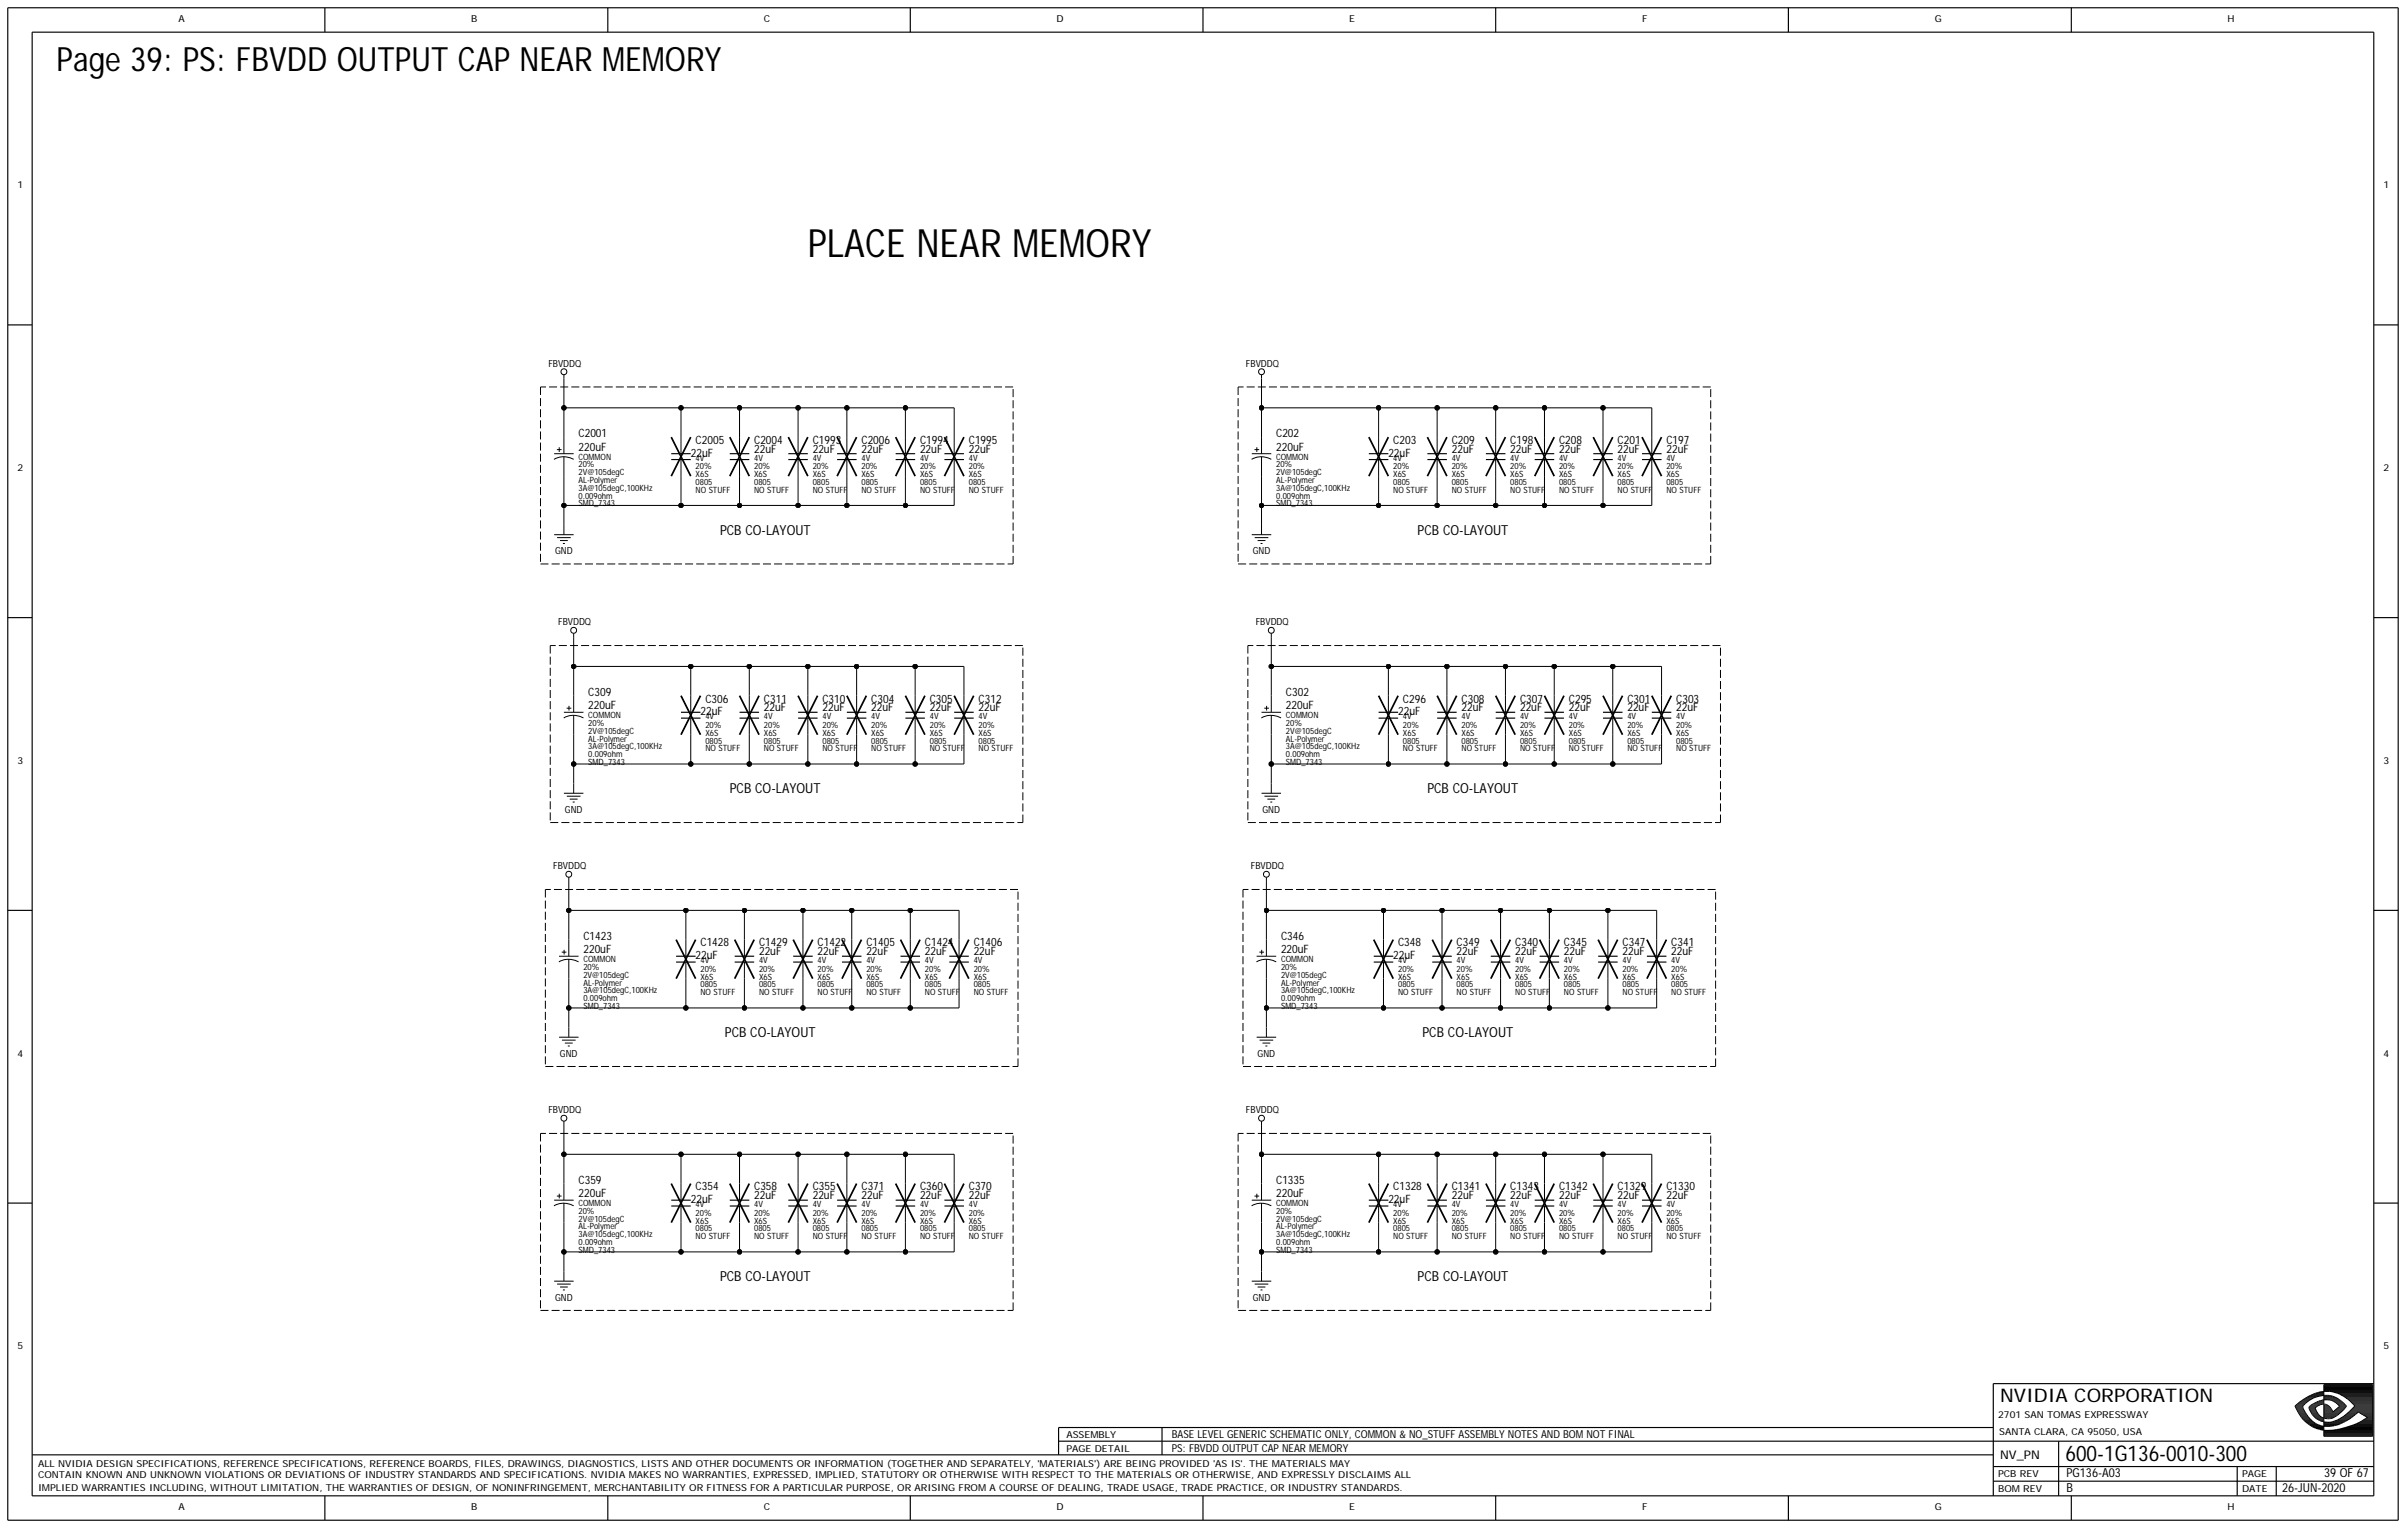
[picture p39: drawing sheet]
<svg xmlns="http://www.w3.org/2000/svg" width="422mm" height="268mm" viewBox="0 0 422 268" stroke-linecap="round" stroke-linejoin="round" font-family="sans-serif">
<defs><g id="words">
<text font-size="6.8" x="141.6" y="45">PLACE NEAR MEMORY</text>
<text font-size="5.9" x="9.9" y="12.5">Page 39: PS: FBVDD OUTPUT CAP NEAR MEMORY</text>
<text font-size="3.8" x="362.1" y="256.1">600-1G136-0010-300</text>
<text font-size="3.3" x="350.7" y="245.8">NVIDIA CORPORATION</text>
<g font-size="2.4">
<text x="126.2" y="93.7">PCB CO-LAYOUT</text>
<text x="248.5" y="93.7">PCB CO-LAYOUT</text>
<text x="127.9" y="139.1">PCB CO-LAYOUT</text>
<text x="250.3" y="139.1">PCB CO-LAYOUT</text>
<text x="127.1" y="181.8">PCB CO-LAYOUT</text>
<text x="249.4" y="181.8">PCB CO-LAYOUT</text>
<text x="126.2" y="224.6">PCB CO-LAYOUT</text>
<text x="248.5" y="224.6">PCB CO-LAYOUT</text>
</g>
<g font-size="2.2">
<text x="362.3" y="261.5">B</text>
<text x="362.3" y="259">PG136-A03</text>
<text x="400.1" y="261.5">26-JUN-2020</text>
<text x="407.5" y="259">39 OF 67</text>
</g>
<text font-size="2.1" x="350.7" y="255.7">NV_PN</text>
<g font-size="2">
<text x="101.4" y="76.6">C2001</text>
<text x="122" y="77.8">C2005</text>
<text x="132.2" y="77.8">C2004</text>
<text x="142.5" y="77.8">C1993</text>
<text x="151" y="77.8">C2006</text>
<text x="161.3" y="77.8">C1994</text>
<text x="169.9" y="77.8">C1995</text>
<text x="223.7" y="76.6">C202</text>
<text x="244.3" y="77.8">C203</text>
<text x="254.5" y="77.8">C209</text>
<text x="264.8" y="77.8">C198</text>
<text x="273.4" y="77.8">C208</text>
<text x="283.6" y="77.8">C201</text>
<text x="292.2" y="77.8">C197</text>
<text x="101.4" y="79">220uF</text>
<text x="121.1" y="80.1">22uF</text>
<text x="132.2" y="79.4">22uF</text>
<text x="142.5" y="79.4">22uF</text>
<text x="151" y="79.4">22uF</text>
<text x="161.3" y="79.4">22uF</text>
<text x="169.9" y="79.4">22uF</text>
<text x="223.7" y="79">220uF</text>
<text x="243.4" y="80.1">22uF</text>
<text x="254.5" y="79.4">22uF</text>
<text x="264.8" y="79.4">22uF</text>
<text x="273.4" y="79.4">22uF</text>
<text x="283.6" y="79.4">22uF</text>
<text x="292.2" y="79.4">22uF</text>
<text x="103.1" y="122">C309</text>
<text x="103.1" y="124.4">220uF</text>
<text x="122.8" y="125.4">22uF</text>
<text x="123.7" y="123.2">C306</text>
<text x="133.9" y="123.2">C311</text>
<text x="133.9" y="124.7">22uF</text>
<text x="144.2" y="123.2">C310</text>
<text x="144.2" y="124.7">22uF</text>
<text x="152.8" y="123.2">C304</text>
<text x="152.8" y="124.7">22uF</text>
<text x="163" y="123.2">C305</text>
<text x="163" y="124.7">22uF</text>
<text x="171.6" y="123.2">C312</text>
<text x="171.6" y="124.7">22uF</text>
<text x="225.5" y="122">C302</text>
<text x="225.5" y="124.4">220uF</text>
<text x="245.1" y="125.4">22uF</text>
<text x="246" y="123.2">C296</text>
<text x="256.2" y="123.2">C308</text>
<text x="256.2" y="124.7">22uF</text>
<text x="266.5" y="123.2">C307</text>
<text x="266.5" y="124.7">22uF</text>
<text x="275.1" y="123.2">C295</text>
<text x="275.1" y="124.7">22uF</text>
<text x="285.3" y="123.2">C301</text>
<text x="285.3" y="124.7">22uF</text>
<text x="293.9" y="123.2">C303</text>
<text x="293.9" y="124.7">22uF</text>
<text x="102.3" y="164.7">C1423</text>
<text x="102.3" y="167.1">220uF</text>
<text x="122.8" y="165.9">C1428</text>
<text x="133.1" y="165.9">C1429</text>
<text x="133.1" y="167.5">22uF</text>
<text x="143.3" y="165.9">C1422</text>
<text x="143.3" y="167.5">22uF</text>
<text x="151.9" y="165.9">C1405</text>
<text x="151.9" y="167.5">22uF</text>
<text x="162.2" y="165.9">C1424</text>
<text x="162.2" y="167.5">22uF</text>
<text x="170.7" y="165.9">C1406</text>
<text x="170.7" y="167.5">22uF</text>
<text x="224.6" y="164.7">C346</text>
<text x="224.6" y="167.1">220uF</text>
<text x="245.1" y="165.9">C348</text>
<text x="255.4" y="165.9">C349</text>
<text x="255.4" y="167.5">22uF</text>
<text x="265.7" y="165.9">C340</text>
<text x="265.7" y="167.5">22uF</text>
<text x="274.2" y="165.9">C345</text>
<text x="274.2" y="167.5">22uF</text>
<text x="284.5" y="165.9">C347</text>
<text x="284.5" y="167.5">22uF</text>
<text x="293" y="165.9">C341</text>
<text x="293" y="167.5">22uF</text>
<text x="122" y="168.1">22uF</text>
<text x="244.3" y="168.1">22uF</text>
<text x="101.4" y="207.5">C359</text>
<text x="101.4" y="209.9">220uF</text>
<text x="122" y="208.7">C354</text>
<text x="132.2" y="208.7">C358</text>
<text x="142.5" y="208.7">C355</text>
<text x="151" y="208.7">C371</text>
<text x="161.3" y="208.7">C360</text>
<text x="169.9" y="208.7">C370</text>
<text x="223.7" y="207.5">C1335</text>
<text x="223.7" y="209.9">220uF</text>
<text x="244.3" y="208.7">C1328</text>
<text x="254.5" y="208.7">C1341</text>
<text x="264.8" y="208.7">C1343</text>
<text x="273.4" y="208.7">C1342</text>
<text x="283.6" y="208.7">C1329</text>
<text x="292.2" y="208.7">C1330</text>
<text x="121.1" y="210.9">22uF</text>
<text x="132.2" y="210.2">22uF</text>
<text x="142.5" y="210.2">22uF</text>
<text x="151" y="210.2">22uF</text>
<text x="161.3" y="210.2">22uF</text>
<text x="169.9" y="210.2">22uF</text>
<text x="243.4" y="210.9">22uF</text>
<text x="254.5" y="210.2">22uF</text>
<text x="264.8" y="210.2">22uF</text>
<text x="273.4" y="210.2">22uF</text>
<text x="283.6" y="210.2">22uF</text>
<text x="292.2" y="210.2">22uF</text>
</g>
<g font-size="1.9">
<text x="205.4" y="252.1">BASE LEVEL GENERIC SCHEMATIC ONLY, COMMON &amp; NO_STUFF ASSEMBLY NOTES AND BOM NOT FINAL</text>
<text x="205.4" y="254.5">PS: FBVDD OUTPUT CAP NEAR MEMORY</text>
</g>
<g font-size="1.7">
<text x="31.3" y="3.9">A</text>
<text x="82.6" y="3.9">B</text>
<text x="133.9" y="3.9">C</text>
<text x="185.3" y="3.9">D</text>
<text x="236.6" y="3.9">E</text>
<text x="287.9" y="3.9">F</text>
<text x="339.2" y="3.9">G</text>
<text x="390.5" y="3.9">H</text>
<text x="3.1" y="33">1</text>
<text x="417.9" y="33">1</text>
<text x="96.1" y="64.3">FBVDDQ</text>
<text x="218.5" y="64.3">FBVDDQ</text>
<text x="3.1" y="82.6">2</text>
<text x="417.9" y="82.6">2</text>
<text x="97.3" y="97.2">GND</text>
<text x="219.6" y="97.2">GND</text>
<text x="97.9" y="109.6">FBVDDQ</text>
<text x="220.2" y="109.6">FBVDDQ</text>
<text x="3.1" y="133.9">3</text>
<text x="417.9" y="133.9">3</text>
<text x="99" y="142.5">GND</text>
<text x="221.3" y="142.5">GND</text>
<text x="97" y="152.4">FBVDDQ</text>
<text x="219.3" y="152.4">FBVDDQ</text>
<text x="3.1" y="185.3">4</text>
<text x="98.2" y="185.3">GND</text>
<text x="220.5" y="185.3">GND</text>
<text x="417.9" y="185.3">4</text>
<text x="96.1" y="195.2">FBVDDQ</text>
<text x="218.5" y="195.2">FBVDDQ</text>
<text x="97.3" y="228">GND</text>
<text x="219.6" y="228">GND</text>
<text x="3.1" y="236.6">5</text>
<text x="417.9" y="236.6">5</text>
<text x="350.3" y="248.5">2701 SAN TOMAS EXPRESSWAY</text>
<text x="350.5" y="251.6">SANTA CLARA, CA 95050, USA</text>
<text x="6.7" y="257.1">ALL NVIDIA DESIGN SPECIFICATIONS, REFERENCE SPECIFICATIONS, REFERENCE BOARDS, FILES, DRAWINGS, DIAGNOSTICS, LISTS AND OTHER DOCUMENTS OR INFORMATION (TOGETHER AND SEPARATELY, 'MATERIALS') ARE BEING PROVIDED 'AS IS'. THE MATERIALS MAY</text>
<text x="187" y="254.5">PAGE DETAIL</text>
<text x="187" y="252.1">ASSEMBLY</text>
<text x="6.7" y="259.2">CONTAIN KNOWN AND UNKNOWN VIOLATIONS OR DEVIATIONS OF INDUSTRY STANDARDS AND SPECIFICATIONS. NVIDIA MAKES NO WARRANTIES, EXPRESSED, IMPLIED, STATUTORY OR OTHERWISE WITH RESPECT TO THE MATERIALS OR OTHERWISE, AND EXPRESSLY DISCLAIMS ALL</text>
<text x="6.7" y="261.4">IMPLIED WARRANTIES INCLUDING, WITHOUT LIMITATION, THE WARRANTIES OF DESIGN, OF NONINFRINGEMENT, MERCHANTABILITY OR FITNESS FOR A PARTICULAR PURPOSE, OR ARISING FROM A COURSE OF DEALING, TRADE USAGE, TRADE PRACTICE, OR INDUSTRY STANDARDS.</text>
<text x="350.3" y="261.5">BOM REV</text>
<text x="350.3" y="259">PCB REV</text>
<text x="393.1" y="259">PAGE</text>
<text x="393.1" y="261.5">DATE</text>
<text x="31.3" y="264.8">A</text>
<text x="82.6" y="264.8">B</text>
<text x="133.9" y="264.8">C</text>
<text x="185.3" y="264.8">D</text>
<text x="236.6" y="264.8">E</text>
<text x="287.9" y="264.8">F</text>
<text x="339.2" y="264.8">G</text>
<text x="390.5" y="264.8">H</text>
</g>
<g font-size="1.5">
<text x="101.4" y="83.3">2V@105degC</text>
<text x="101.4" y="81.9">20%</text>
<text x="101.4" y="80.6">COMMON</text>
<text x="122" y="82.3">20%</text>
<text x="122" y="80.7">4V</text>
<text x="122" y="83.6">X6S</text>
<text x="132.2" y="82.3">20%</text>
<text x="132.2" y="80.7">4V</text>
<text x="132.2" y="83.6">X6S</text>
<text x="142.5" y="82.3">20%</text>
<text x="142.5" y="83.6">X6S</text>
<text x="142.5" y="80.7">4V</text>
<text x="151" y="83.6">X6S</text>
<text x="151" y="82.3">20%</text>
<text x="151" y="80.7">4V</text>
<text x="161.3" y="83.6">X6S</text>
<text x="161.3" y="80.7">4V</text>
<text x="161.3" y="82.3">20%</text>
<text x="169.9" y="82.3">20%</text>
<text x="169.9" y="83.6">X6S</text>
<text x="169.9" y="80.7">4V</text>
<text x="223.7" y="80.6">COMMON</text>
<text x="223.7" y="81.9">20%</text>
<text x="223.7" y="83.3">2V@105degC</text>
<text x="244.3" y="82.3">20%</text>
<text x="244.3" y="80.7">4V</text>
<text x="244.3" y="83.6">X6S</text>
<text x="254.5" y="82.3">20%</text>
<text x="254.5" y="80.7">4V</text>
<text x="254.5" y="83.6">X6S</text>
<text x="264.8" y="82.3">20%</text>
<text x="264.8" y="83.6">X6S</text>
<text x="264.8" y="80.7">4V</text>
<text x="273.4" y="83.6">X6S</text>
<text x="273.4" y="82.3">20%</text>
<text x="273.4" y="80.7">4V</text>
<text x="283.6" y="83.6">X6S</text>
<text x="283.6" y="80.7">4V</text>
<text x="283.6" y="82.3">20%</text>
<text x="292.2" y="82.3">20%</text>
<text x="292.2" y="83.6">X6S</text>
<text x="292.2" y="80.7">4V</text>
<text x="101.4" y="86">3A@105degC,100KHz</text>
<text x="101.4" y="87.4">0.009ohm</text>
<text x="101.4" y="88.8">SMD_7343</text>
<text x="101.4" y="84.7">AL-Polymer</text>
<text x="122" y="86.4">NO STUFF</text>
<text x="122" y="85">0805</text>
<text x="132.2" y="86.4">NO STUFF</text>
<text x="132.2" y="85">0805</text>
<text x="142.5" y="86.4">NO STUFF</text>
<text x="142.5" y="85">0805</text>
<text x="151" y="86.4">NO STUFF</text>
<text x="151" y="85">0805</text>
<text x="161.3" y="86.4">NO STUFF</text>
<text x="161.3" y="85">0805</text>
<text x="169.9" y="86.4">NO STUFF</text>
<text x="169.9" y="85">0805</text>
<text x="223.7" y="88.8">SMD_7343</text>
<text x="223.7" y="84.7">AL-Polymer</text>
<text x="223.7" y="86">3A@105degC,100KHz</text>
<text x="223.7" y="87.4">0.009ohm</text>
<text x="244.3" y="86.4">NO STUFF</text>
<text x="244.3" y="85">0805</text>
<text x="254.5" y="86.4">NO STUFF</text>
<text x="254.5" y="85">0805</text>
<text x="264.8" y="86.4">NO STUFF</text>
<text x="264.8" y="85">0805</text>
<text x="273.4" y="86.4">NO STUFF</text>
<text x="273.4" y="85">0805</text>
<text x="283.6" y="86.4">NO STUFF</text>
<text x="283.6" y="85">0805</text>
<text x="292.2" y="86.4">NO STUFF</text>
<text x="292.2" y="85">0805</text>
<text x="103.1" y="125.9">COMMON</text>
<text x="225.5" y="125.9">COMMON</text>
<text x="103.1" y="131.4">3A@105degC,100KHz</text>
<text x="103.1" y="128.6">2V@105degC</text>
<text x="103.1" y="130">AL-Polymer</text>
<text x="103.1" y="127.3">20%</text>
<text x="123.7" y="131.7">NO STUFF</text>
<text x="123.7" y="129">X6S</text>
<text x="123.7" y="126.1">4V</text>
<text x="123.7" y="127.6">20%</text>
<text x="123.7" y="130.3">0805</text>
<text x="133.9" y="131.7">NO STUFF</text>
<text x="133.9" y="129">X6S</text>
<text x="133.9" y="126.1">4V</text>
<text x="133.9" y="127.6">20%</text>
<text x="133.9" y="130.3">0805</text>
<text x="144.2" y="131.7">NO STUFF</text>
<text x="144.2" y="126.1">4V</text>
<text x="144.2" y="129">X6S</text>
<text x="144.2" y="127.6">20%</text>
<text x="144.2" y="130.3">0805</text>
<text x="152.8" y="131.7">NO STUFF</text>
<text x="152.8" y="126.1">4V</text>
<text x="152.8" y="127.6">20%</text>
<text x="152.8" y="130.3">0805</text>
<text x="152.8" y="129">X6S</text>
<text x="163" y="131.7">NO STUFF</text>
<text x="163" y="130.3">0805</text>
<text x="163" y="127.6">20%</text>
<text x="163" y="126.1">4V</text>
<text x="163" y="129">X6S</text>
<text x="171.6" y="131.7">NO STUFF</text>
<text x="171.6" y="130.3">0805</text>
<text x="171.6" y="126.1">4V</text>
<text x="171.6" y="129">X6S</text>
<text x="171.6" y="127.6">20%</text>
<text x="225.5" y="130">AL-Polymer</text>
<text x="225.5" y="127.3">20%</text>
<text x="225.5" y="131.4">3A@105degC,100KHz</text>
<text x="225.5" y="128.6">2V@105degC</text>
<text x="246" y="131.7">NO STUFF</text>
<text x="246" y="129">X6S</text>
<text x="246" y="126.1">4V</text>
<text x="246" y="127.6">20%</text>
<text x="246" y="130.3">0805</text>
<text x="256.2" y="131.7">NO STUFF</text>
<text x="256.2" y="129">X6S</text>
<text x="256.2" y="126.1">4V</text>
<text x="256.2" y="127.6">20%</text>
<text x="256.2" y="130.3">0805</text>
<text x="266.5" y="126.1">4V</text>
<text x="266.5" y="129">X6S</text>
<text x="266.5" y="127.6">20%</text>
<text x="266.5" y="130.3">0805</text>
<text x="266.5" y="131.7">NO STUFF</text>
<text x="275.1" y="126.1">4V</text>
<text x="275.1" y="127.6">20%</text>
<text x="275.1" y="130.3">0805</text>
<text x="275.1" y="129">X6S</text>
<text x="275.1" y="131.7">NO STUFF</text>
<text x="285.3" y="130.3">0805</text>
<text x="285.3" y="127.6">20%</text>
<text x="285.3" y="126.1">4V</text>
<text x="285.3" y="129">X6S</text>
<text x="285.3" y="131.7">NO STUFF</text>
<text x="293.9" y="131.7">NO STUFF</text>
<text x="293.9" y="130.3">0805</text>
<text x="293.9" y="126.1">4V</text>
<text x="293.9" y="129">X6S</text>
<text x="293.9" y="127.6">20%</text>
<text x="103.1" y="132.7">0.009ohm</text>
<text x="103.1" y="134.1">SMD_7343</text>
<text x="225.5" y="134.1">SMD_7343</text>
<text x="225.5" y="132.7">0.009ohm</text>
<text x="102.3" y="171.4">2V@105degC</text>
<text x="102.3" y="172.8">AL-Polymer</text>
<text x="102.3" y="170">20%</text>
<text x="102.3" y="168.7">COMMON</text>
<text x="122.8" y="171.7">X6S</text>
<text x="122.8" y="168.8">4V</text>
<text x="122.8" y="170.4">20%</text>
<text x="122.8" y="173.1">0805</text>
<text x="133.1" y="170.4">20%</text>
<text x="133.1" y="171.7">X6S</text>
<text x="133.1" y="168.8">4V</text>
<text x="133.1" y="173.1">0805</text>
<text x="143.3" y="168.8">4V</text>
<text x="143.3" y="171.7">X6S</text>
<text x="143.3" y="170.4">20%</text>
<text x="143.3" y="173.1">0805</text>
<text x="151.9" y="168.8">4V</text>
<text x="151.9" y="170.4">20%</text>
<text x="151.9" y="173.1">0805</text>
<text x="151.9" y="171.7">X6S</text>
<text x="162.2" y="173.1">0805</text>
<text x="162.2" y="170.4">20%</text>
<text x="162.2" y="168.8">4V</text>
<text x="162.2" y="171.7">X6S</text>
<text x="170.7" y="173.1">0805</text>
<text x="170.7" y="168.8">4V</text>
<text x="170.7" y="171.7">X6S</text>
<text x="170.7" y="170.4">20%</text>
<text x="224.6" y="171.4">2V@105degC</text>
<text x="224.6" y="172.8">AL-Polymer</text>
<text x="224.6" y="170">20%</text>
<text x="224.6" y="168.7">COMMON</text>
<text x="245.1" y="171.7">X6S</text>
<text x="245.1" y="168.8">4V</text>
<text x="245.1" y="170.4">20%</text>
<text x="245.1" y="173.1">0805</text>
<text x="255.4" y="171.7">X6S</text>
<text x="255.4" y="168.8">4V</text>
<text x="255.4" y="170.4">20%</text>
<text x="255.4" y="173.1">0805</text>
<text x="265.7" y="168.8">4V</text>
<text x="265.7" y="171.7">X6S</text>
<text x="265.7" y="170.4">20%</text>
<text x="265.7" y="173.1">0805</text>
<text x="274.2" y="168.8">4V</text>
<text x="274.2" y="170.4">20%</text>
<text x="274.2" y="173.1">0805</text>
<text x="274.2" y="171.7">X6S</text>
<text x="284.5" y="173.1">0805</text>
<text x="284.5" y="170.4">20%</text>
<text x="284.5" y="168.8">4V</text>
<text x="284.5" y="171.7">X6S</text>
<text x="293" y="173.1">0805</text>
<text x="293" y="168.8">4V</text>
<text x="293" y="171.7">X6S</text>
<text x="293" y="170.4">20%</text>
<text x="102.3" y="174.1">3A@105degC,100KHz</text>
<text x="102.3" y="175.5">0.009ohm</text>
<text x="102.3" y="176.9">SMD_7343</text>
<text x="122.8" y="174.5">NO STUFF</text>
<text x="133.1" y="174.5">NO STUFF</text>
<text x="143.3" y="174.5">NO STUFF</text>
<text x="151.9" y="174.5">NO STUFF</text>
<text x="162.2" y="174.5">NO STUFF</text>
<text x="170.7" y="174.5">NO STUFF</text>
<text x="224.6" y="174.1">3A@105degC,100KHz</text>
<text x="224.6" y="175.5">0.009ohm</text>
<text x="224.6" y="176.9">SMD_7343</text>
<text x="245.1" y="174.5">NO STUFF</text>
<text x="255.4" y="174.5">NO STUFF</text>
<text x="265.7" y="174.5">NO STUFF</text>
<text x="274.2" y="174.5">NO STUFF</text>
<text x="284.5" y="174.5">NO STUFF</text>
<text x="293" y="174.5">NO STUFF</text>
<text x="101.4" y="215.5">AL-Polymer</text>
<text x="101.4" y="212.8">20%</text>
<text x="101.4" y="211.4">COMMON</text>
<text x="101.4" y="214.2">2V@105degC</text>
<text x="122" y="214.5">X6S</text>
<text x="122" y="211.6">4V</text>
<text x="122" y="213.1">20%</text>
<text x="122" y="215.9">0805</text>
<text x="132.2" y="214.5">X6S</text>
<text x="132.2" y="211.6">4V</text>
<text x="132.2" y="213.1">20%</text>
<text x="132.2" y="215.9">0805</text>
<text x="142.5" y="211.6">4V</text>
<text x="142.5" y="214.5">X6S</text>
<text x="142.5" y="213.1">20%</text>
<text x="142.5" y="215.9">0805</text>
<text x="151" y="211.6">4V</text>
<text x="151" y="213.1">20%</text>
<text x="151" y="215.9">0805</text>
<text x="151" y="214.5">X6S</text>
<text x="161.3" y="215.9">0805</text>
<text x="161.3" y="213.1">20%</text>
<text x="161.3" y="211.6">4V</text>
<text x="161.3" y="214.5">X6S</text>
<text x="169.9" y="215.9">0805</text>
<text x="169.9" y="211.6">4V</text>
<text x="169.9" y="214.5">X6S</text>
<text x="169.9" y="213.1">20%</text>
<text x="223.7" y="215.5">AL-Polymer</text>
<text x="223.7" y="212.8">20%</text>
<text x="223.7" y="211.4">COMMON</text>
<text x="223.7" y="214.2">2V@105degC</text>
<text x="244.3" y="214.5">X6S</text>
<text x="244.3" y="211.6">4V</text>
<text x="244.3" y="213.1">20%</text>
<text x="244.3" y="215.9">0805</text>
<text x="254.5" y="214.5">X6S</text>
<text x="254.5" y="211.6">4V</text>
<text x="254.5" y="213.1">20%</text>
<text x="254.5" y="215.9">0805</text>
<text x="264.8" y="211.6">4V</text>
<text x="264.8" y="214.5">X6S</text>
<text x="264.8" y="213.1">20%</text>
<text x="264.8" y="215.9">0805</text>
<text x="273.4" y="211.6">4V</text>
<text x="273.4" y="213.1">20%</text>
<text x="273.4" y="215.9">0805</text>
<text x="273.4" y="214.5">X6S</text>
<text x="283.6" y="215.9">0805</text>
<text x="283.6" y="213.1">20%</text>
<text x="283.6" y="211.6">4V</text>
<text x="283.6" y="214.5">X6S</text>
<text x="292.2" y="215.9">0805</text>
<text x="292.2" y="211.6">4V</text>
<text x="292.2" y="214.5">X6S</text>
<text x="292.2" y="213.1">20%</text>
<text x="101.4" y="219.6">SMD_7343</text>
<text x="101.4" y="216.9">3A@105degC,100KHz</text>
<text x="101.4" y="218.3">0.009ohm</text>
<text x="122" y="217.2">NO STUFF</text>
<text x="132.2" y="217.2">NO STUFF</text>
<text x="142.5" y="217.2">NO STUFF</text>
<text x="151" y="217.2">NO STUFF</text>
<text x="161.3" y="217.2">NO STUFF</text>
<text x="169.9" y="217.2">NO STUFF</text>
<text x="223.7" y="219.6">SMD_7343</text>
<text x="223.7" y="216.9">3A@105degC,100KHz</text>
<text x="223.7" y="218.3">0.009ohm</text>
<text x="244.3" y="217.2">NO STUFF</text>
<text x="254.5" y="217.2">NO STUFF</text>
<text x="264.8" y="217.2">NO STUFF</text>
<text x="273.4" y="217.2">NO STUFF</text>
<text x="283.6" y="217.2">NO STUFF</text>
<text x="292.2" y="217.2">NO STUFF</text>
</g>
</g></defs>
<g fill="none" stroke="#000" stroke-width=".18">
<path d="M97.2 79.5h3.4zM97.6 78.8h.9zM98 78.4v.8zM98.9 71.5h20.5zM98.9 66.4v5.1zM98.9 71.5v5.1zM98.9 76.6v2.9zM98.9 65.7v.7zM119.4 71.5h10.3zM119.4 71.5v5.1zM119.4 76.6v2.9zM129.7 71.5h10.2z"/>
<path d="M129.7 71.5v5.1zM129.7 76.6v2.9zM139.9 71.5h8.6zM139.9 71.5v5.1zM139.9 76.6v2.9zM148.5 71.5h10.2zM148.5 71.5v5.1zM148.5 76.6v2.9zM158.7 71.5h8.6zM158.7 71.5v5.1zM158.7 76.6v2.9zM167.3 71.5v5.1z"/>
<path d="M167.3 76.6v2.9zM219.5 79.5h3.4zM219.9 78.8h.9zM220.4 78.4v.8zM221.2 71.5h20.5zM221.2 66.4v5.1zM221.2 71.5v5.1zM221.2 65.7v.7zM221.2 76.6v2.9zM241.7 71.5h10.3zM241.7 71.5v5.1zM241.7 76.6v2.9z"/>
<path d="M252 71.5h10.2zM252 71.5v5.1zM252 76.6v2.9zM262.2 71.5h8.6zM262.2 71.5v5.1zM262.2 76.6v2.9zM270.8 71.5h10.2zM270.8 71.5v5.1zM270.8 76.6v2.9zM281 71.5h8.6zM281 71.5v5.1zM281 76.6v2.9z"/>
<path d="M289.6 71.5v5.1zM289.6 76.6v2.9zM97.1 80.5a3.5 3.5 0 0 1 3.5 0M97.2 93.7h3.4zM97.7 94.2h2.4zM98.2 94.8h1.4zM98.7 95.3h.3zM98.9 88.6h20.5zM98.9 83.5v5.1zM98.9 88.6v3.4zM98.9 92v1.7zM98.9 80.1v3.4z"/>
<path d="M119.4 83.5v5.1zM119.4 88.6h10.3zM119.4 80.6v2.9zM129.7 88.6h10.2zM129.7 83.5v5.1zM129.7 80.6v2.9zM139.9 83.5v5.1zM139.9 88.6h8.6zM139.9 80.6v2.9zM148.5 83.5v5.1zM148.5 88.6h10.2zM148.5 80.6v2.9z"/>
<path d="M158.7 83.5v5.1zM158.7 88.6h8.6zM158.7 80.6v2.9zM167.3 83.5v5.1zM167.3 80.6v2.9zM219.4 80.5a3.5 3.5 0 0 1 3.5 0M219.5 93.7h3.4zM220 94.2h2.4zM220.5 94.8h1.4zM221 95.3h.3zM221.2 88.6h20.5zM221.2 83.5v5.1z"/>
<path d="M221.2 88.6v3.4zM221.2 92v1.7zM221.2 80.1v3.4zM241.7 83.5v5.1zM241.7 88.6h10.3zM241.7 80.6v2.9zM252 83.5v5.1zM252 88.6h10.2zM252 80.6v2.9zM262.2 83.5v5.1zM262.2 88.6h8.6zM262.2 80.6v2.9z"/>
<path d="M270.8 88.6h10.2zM270.8 83.5v5.1zM270.8 80.6v2.9zM281 83.5v5.1zM281 88.6h8.6zM281 80.6v2.9zM289.6 83.5v5.1zM289.6 80.6v2.9zM100.6 116.8h20.5zM100.6 111.7v5.1zM100.6 116.8v5.2zM100.6 111v.7z"/>
<path d="M121.1 116.8h10.3zM121.1 116.8v5.2zM131.4 116.8h10.2zM131.4 116.8v5.2zM141.6 116.8h8.6zM141.6 116.8v5.2zM150.2 116.8h10.2zM150.2 116.8v5.2zM160.4 116.8h8.6zM160.4 116.8v5.2zM169 116.8v5.2zM222.9 116.8h20.5z"/>
<path d="M222.9 111.7v5.1zM222.9 116.8v5.2zM222.9 111v.7zM243.4 116.8h10.3zM243.4 116.8v5.2zM253.7 116.8h10.2zM253.7 116.8v5.2zM263.9 116.8h8.6zM263.9 116.8v5.2zM272.5 116.8h10.3zM272.5 116.8v5.2zM282.8 116.8h8.5z"/>
<path d="M282.8 116.8v5.2zM291.3 116.8v5.2zM98.8 125.9a3.5 3.5 0 0 1 3.5 0M98.9 139.1h3.4zM98.9 124.9h3.4zM99.3 124.2h.9zM99.4 139.6h2.4zM99.8 123.7v.9zM100.6 133.9h20.5zM100.6 128.8v5.1zM100.6 133.9v3.5zM100.6 137.4v1.7z"/>
<path d="M100.6 122v2.9zM100.6 125.4v3.4zM121.1 133.9h10.3zM121.1 128.8v5.1zM121.1 125.9v2.9zM121.1 122v2.9zM131.4 133.9h10.2zM131.4 128.8v5.1zM131.4 125.9v2.9zM131.4 122v2.9zM141.6 133.9h8.6zM141.6 128.8v5.1z"/>
<path d="M141.6 125.9v2.9zM141.6 122v2.9zM150.2 133.9h10.2zM150.2 128.8v5.1zM150.2 125.9v2.9zM150.2 122v2.9zM160.4 133.9h8.6zM160.4 128.8v5.1zM160.4 125.9v2.9zM160.4 122v2.9zM169 128.8v5.1zM169 125.9v2.9z"/>
<path d="M169 122v2.9zM221.1 125.9a3.5 3.5 0 0 1 3.5 0M221.2 139.1h3.4zM221.2 124.9h3.4zM221.7 124.2h.8zM221.7 139.6h2.4zM222.1 123.7v.9zM222.9 133.9h20.5zM222.9 128.8v5.1zM222.9 133.9v3.5zM222.9 137.4v1.7zM222.9 122v2.9z"/>
<path d="M222.9 125.4v3.4zM243.4 133.9h10.3zM243.4 128.8v5.1zM243.4 125.9v2.9zM243.4 122v2.9zM253.7 133.9h10.2zM253.7 128.8v5.1zM253.7 125.9v2.9zM253.7 122v2.9zM263.9 133.9h8.6zM263.9 128.8v5.1zM263.9 125.9v2.9z"/>
<path d="M263.9 122v2.9zM272.5 133.9h10.3zM272.5 128.8v5.1zM272.5 125.9v2.9zM272.5 122v2.9zM282.8 133.9h8.5zM282.8 128.8v5.1zM282.8 125.9v2.9zM282.8 122v2.9zM291.3 128.8v5.1zM291.3 125.9v2.9zM291.3 122v2.9z"/>
<path d="M99.7 159.6h20.6zM99.7 154.5v5.1zM99.7 159.6v5.1zM99.7 153.8v.7zM99.9 140.1h1.4zM100.4 140.6h.3zM120.3 159.6h10.2zM120.3 159.6v5.1zM130.5 159.6h10.3zM130.5 159.6v5.1zM140.8 159.6h8.5zM140.8 159.6v5.1z"/>
<path d="M149.3 159.6h10.3zM149.3 159.6v5.1zM159.6 159.6h8.5zM159.6 159.6v5.1zM168.1 159.6v5.1zM222 159.6h20.6zM222 154.5v5.1zM222 159.6v5.1zM222 153.8v.7zM222.2 140.1h1.4zM222.7 140.6h.4zM242.6 159.6h10.2z"/>
<path d="M242.6 159.6v5.1zM252.8 159.6h10.3zM252.8 159.6v5.1zM263.1 159.6h8.5zM263.1 159.6v5.1zM271.6 159.6h10.3zM271.6 159.6v5.1zM281.9 159.6h8.6zM281.9 159.6v5.1zM290.5 159.6v5.1zM98 168.6a3.5 3.5 0 0 1 3.4 0M98 167.6h3.4z"/>
<path d="M98.5 166.9h.8zM98.9 166.5v.8zM99.7 176.7h20.6zM99.7 171.6v5.1zM99.7 176.7v3.4zM99.7 164.7v2.9zM99.7 168.1v3.5zM120.3 171.6v5.1zM120.3 176.7h10.2zM120.3 168.7v2.9zM120.3 164.7v2.9zM130.5 176.7h10.3z"/>
<path d="M130.5 171.6v5.1zM130.5 168.7v2.9zM130.5 164.7v2.9zM140.8 171.6v5.1zM140.8 176.7h8.5zM140.8 168.7v2.9zM140.8 164.7v2.9zM149.3 176.7h10.3zM149.3 171.6v5.1zM149.3 168.7v2.9zM149.3 164.7v2.9zM159.6 171.6v5.1z"/>
<path d="M159.6 176.7h8.5zM159.6 168.7v2.9zM159.6 164.7v2.9zM168.1 171.6v5.1zM168.1 168.7v2.9zM168.1 164.7v2.9zM220.3 168.6a3.5 3.5 0 0 1 3.4 0M220.3 167.6h3.4zM220.8 166.9h.8zM221.2 166.5v.8zM222 176.7h20.6zM222 171.6v5.1z"/>
<path d="M222 176.7v3.4zM222 164.7v2.9zM222 168.1v3.5zM242.6 171.6v5.1zM242.6 176.7h10.2zM242.6 168.7v2.9zM242.6 164.7v2.9zM252.8 176.7h10.3zM252.8 171.6v5.1zM252.8 168.7v2.9zM252.8 164.7v2.9zM263.1 171.6v5.1z"/>
<path d="M263.1 176.7h8.5zM263.1 168.7v2.9zM263.1 164.7v2.9zM271.6 176.7h10.3zM271.6 171.6v5.1zM271.6 168.7v2.9zM271.6 164.7v2.9zM281.9 171.6v5.1zM281.9 176.7h8.6zM281.9 168.7v2.9zM281.9 164.7v2.9zM290.5 171.6v5.1z"/>
<path d="M290.5 168.7v2.9zM290.5 164.7v2.9zM98 181.8h3.4zM98.5 182.3h2.4zM98.9 197.2v5.2zM98.9 196.5v.7zM99 182.9h1.4zM99.6 183.4h.3zM99.7 180.1v1.7zM220.3 181.8h3.4zM220.8 182.3h2.4zM221.2 197.2v5.2z"/>
<path d="M221.2 196.5v.7zM221.3 182.9h1.4zM221.9 183.4h.3zM222 180.1v1.7zM97.1 211.4a3.5 3.5 0 0 1 3.5 0M97.2 210.4h3.4zM97.6 209.7h.9zM98 209.3v.8zM98.9 202.4h20.5zM98.9 202.4v5.1zM98.9 219.5h20.5zM98.9 214.3v5.2z"/>
<path d="M98.9 219.5v3.4zM98.9 207.5v2.9zM98.9 210.9v3.4zM119.4 202.4h10.3zM119.4 202.4v5.1zM119.4 219.5h10.3zM119.4 214.3v5.2zM119.4 211.4v2.9zM119.4 207.5v2.9zM129.7 202.4h10.2zM129.7 202.4v5.1zM129.7 219.5h10.2z"/>
<path d="M129.7 214.3v5.2zM129.7 211.4v2.9zM129.7 207.5v2.9zM139.9 202.4h8.6zM139.9 202.4v5.1zM139.9 219.5h8.6zM139.9 214.3v5.2zM139.9 211.4v2.9zM139.9 207.5v2.9zM148.5 202.4h10.2zM148.5 202.4v5.1zM148.5 219.5h10.2z"/>
<path d="M148.5 214.3v5.2zM148.5 211.4v2.9zM148.5 207.5v2.9zM158.7 202.4h8.6zM158.7 202.4v5.1zM158.7 219.5h8.6zM158.7 214.3v5.2zM158.7 211.4v2.9zM158.7 207.5v2.9zM167.3 202.4v5.1zM167.3 214.3v5.2zM167.3 211.4v2.9z"/>
<path d="M167.3 207.5v2.9zM219.4 211.4a3.5 3.5 0 0 1 3.5 0M219.5 210.4h3.4zM219.9 209.7h.9zM220.4 209.3v.8zM221.2 202.4h20.5zM221.2 202.4v5.1zM221.2 219.5h20.5zM221.2 214.3v5.2zM221.2 219.5v3.4zM221.2 207.5v2.9zM221.2 210.9v3.4z"/>
<path d="M241.7 202.4h10.3zM241.7 202.4v5.1zM241.7 219.5h10.3zM241.7 214.3v5.2zM241.7 211.4v2.9zM241.7 207.5v2.9zM252 202.4h10.2zM252 202.4v5.1zM252 219.5h10.2zM252 214.3v5.2zM252 211.4v2.9zM252 207.5v2.9z"/>
<path d="M262.2 202.4h8.6zM262.2 202.4v5.1zM262.2 219.5h8.6zM262.2 214.3v5.2zM262.2 211.4v2.9zM262.2 207.5v2.9zM270.8 202.4h10.2zM270.8 202.4v5.1zM270.8 219.5h10.2zM270.8 214.3v5.2zM270.8 211.4v2.9zM270.8 207.5v2.9z"/>
<path d="M281 202.4h8.6zM281 202.4v5.1zM281 219.5h8.6zM281 214.3v5.2zM281 211.4v2.9zM281 207.5v2.9zM289.6 202.4v5.1zM289.6 214.3v5.2zM289.6 211.4v2.9zM289.6 207.5v2.9zM97.2 224.6h3.4zM97.7 225.1h2.4z"/>
<path d="M98.2 225.6h1.4zM98.7 226.1h.3zM98.9 222.9v1.7zM219.5 224.6h3.4zM220 225.1h2.4zM220.5 225.6h1.4zM221 226.1h.3zM221.2 222.9v1.7zM402.4 246.5h1.4M402.5 246.7h1.2M402.5 246.8h1.3M402.6 246.3h1.3"/>
<path d="M402.6 247h1.2M402.7 247.2l-.3-.7a8.1 8.1 0 0 1 6.4-2.5 7.1 7.1 0 0 1 4.1 2.5 10.4 10.4 0 0 1-2.7 2.2M402.7 247.2a6.1 6.1 0 0 0 2.7 2.9M402.7 247.2h1.2M402.8 247.3h1.2zM402.8 246.2h1.2M402.9 247.5h1.2M403 246h1.2M403 247.7h1.2M403.1 247.9h1.2M403.2 245.8h1.2M403.2 248h1.3"/>
<path d="M403.3 248.2h1.3M403.4 245.6h1.3M403.5 248.4h1.2M403.6 248.5h1.2M403.7 245.5h1.2M403.7 248.7h1.3M403.9 248.9h1.2M403.9 245.3h1.3M404 249.1h1.3M404.2 249.2h1.3M404.2 245.1h1.3M404.5 249.4h1.3"/>
<path d="M404.5 245h1.4M404.7 249.6h1.3M404.7 248.4a4.4 4.4 0 0 0 2.8 1.7l1.8-.2M404.8 244.8h1.7M404.8 246.8h1.1M404.9 246.7h1.2M404.9 246.7l-.1 .1 .2 .5 .9 1.2M404.9 247h1.1M404.9 249.7h1.5M404.9 245.5l-1.2 1.1 .2 .6 .8 1.2M405 247.2h1M405 247.3h1.1z"/>
<path d="M405 246.5h1.3M405.1 249.9h1.7M405.1 247.5h1.1M405.2 244.6h2.9l1.6 .5M405.2 246.3h1.4M405.2 247.7h1.1M405.3 247.9h1.1M405.4 250.1h2M405.5 248h1M405.5 244.4h1.9M405.5 245.1l-.6 .4M405.6 248.2h1.1"/>
<path d="M405.6 246.2h1.6M405.8 250.3h1.6M405.8 248.4h1.1M405.9 246h1.5M405.9 246.8a1.65 1.65 0 0 1 2.7 0l.1 .2M405.9 246.8l.8 1.4M405.9 248.5h1.4M405.9 248.5l.3 .2M406 244.3h1.4M406.2 248.7h1.2M406.2 250.4h1.2M406.2 248.7a3.6 3.6 0 0 0 4 0"/>
<path d="M406.2 245.8h1.2M406.5 248.9h.9M406.5 244.1h.9M406.6 245.6h.8M406.7 248.2l.2 .2M406.8 250.6h.6M406.8 249.1h.6M406.9 248.4a2.14 2.14 0 0 0 1.7 .3M407.2 245.5h.2M407.4 247.3h1.5zM407.4 248.5h1.6M407.4 247.2h1.4"/>
<path d="M407.4 246.8h1.2M407.4 246.3h.6M407.4 248h2.5M407.4 246.7h1.1M407.4 246.5h.9M407.4 247.9h2.7M407.4 248.2h2.2M407.4 248.4h1.9M407.4 247h1.3M407.4 247.7h2.9M407.4 243.6h8.6M407.4 242.9h8.6"/>
<path d="M407.4 243.8h8.6M407.4 243.2h8.6M407.4 243.1h8.6M407.4 243.4h8.6M407.4 249.9h1.9M407.4 249.6h2.9M407.4 249.4h3.3M407.4 245.3h2.6M407.4 245h2M407.4 244.8h1.5M407.4 245.1h2.4M407.4 250.9h8.6"/>
<path d="M407.4 251.6h8.6M407.4 251.5h8.6M407.4 251.3h8.6M407.4 251.1h8.6M407.4 249.7h2.5M407.4 247.5h3.1M407.4 242.7h8.6v9.1h-8.6zM407.4 250.8h8.6M407.5 244.6l-2 .5M408.5 243.9h7.5M408.6 248.7h.1M408.7 245.5h1.6"/>
<path d="M409 249.2h2.1M409.1 245.6h1.4M409.2 247.3h1.4zM409.3 244.1h6.7M409.4 245.8h1.3M409.4 247.2h1.4M409.5 249.1h1.9M409.7 246h1.2M409.7 247h1.3M409.7 245.1l1.3 .9 .4 .5-.1 .2M409.8 250.6h6.2M409.9 246.8h1.2"/>
<path d="M409.9 246.2h1.2M409.9 244.3h6.1M409.9 248.9h1.8M410 246.3h1.2M410.1 246.7h1.2M410.2 246.5h1.2M410.2 246.5l-1.2 1-.3-.5M410.2 246.5a3.2 3.2 0 0 0-4.5-.5l-.8 .7M410.2 248.7h1.7M410.3 244.4h5.7M410.5 248.5h1.7M410.6 250.4h5.4"/>
<path d="M410.6 244.6h5.4M410.8 248.4h1.6M410.9 244.8h5.1M411 248.2h1.6M411.2 245h4.8M411.2 250.3h4.8M411.3 248h1.6M411.3 246.7l-1.5 1.4-1.1 .6M411.4 245.1h4.6M411.5 247.9h1.6M411.6 247.7h1.7M411.7 245.3h4.3"/>
<path d="M411.8 250.1h4.2M411.8 245.5h4.2M411.8 247.5h4.2M412 247.3h4zM412 245.6h4M412.2 247.2h3.8M412.2 245.8h3.8M412.3 249.9h3.7M412.4 247h3.6M412.4 246h3.6M412.5 246.8h3.5M412.6 246.2h3.4"/>
<path d="M412.7 246.7h3.3M412.7 246.3h3.3M412.8 249.7h3.2M412.9 246.5h3.1M413.2 249.6h2.8M413.6 249.4h2.4M413.8 247.7h2.2M413.9 249.2h2.1M414 247.9h2M414.2 249.1h1.8M414.3 248h1.7M414.4 248.9h1.6"/>
<path d="M414.6 248.2h1.4M414.7 248.7h1.3M414.7 248.7a12.9 12.9 0 0 1-7.7 2l-1.6-.6M414.7 248.7l.4-.2-1.6-1a9.9 9.9 0 0 1-4.2 2.4M414.9 248.4h1.1M415 248.5h1"/>
<circle cx="98.9" cy="65.2" r=".52"/>
<circle cx="221.2" cy="65.2" r=".52"/>
<circle cx="100.6" cy="110.5" r=".52"/>
<circle cx="222.9" cy="110.5" r=".52"/>
<circle cx="99.7" cy="153.3" r=".52"/>
<circle cx="222" cy="153.3" r=".52"/>
<circle cx="98.9" cy="196" r=".52"/>
<circle cx="221.2" cy="196" r=".52"/>
</g>
<g fill="none" stroke="#000" stroke-width=".18" stroke-dasharray="1.4 .5" stroke-linecap="butt">
<path d="M94.8 67.8v31.1M177.6 67.8h-82.8M217.1 67.8v31.1M299.9 67.8h-82.8M94.8 98.9h82.8M177.6 98.9v-31.1M217.1 98.9h82.8M299.9 98.9v-31.1M96.5 113.2v31M179.3 113.2h-82.8M218.8 113.2v31M301.6 113.2h-82.8"/>
<path d="M95.6 155.9v31.1M96.5 144.2h82.8M178.5 155.9h-82.9M179.3 144.2v-31M217.9 155.9v31.1M218.8 144.2h82.8M300.8 155.9h-82.9M301.6 144.2v-31M94.8 198.7v31M95.6 187h82.9M177.6 198.7h-82.8M178.5 187v-31.1"/>
<path d="M217.1 198.7v31M217.9 187h82.9M299.9 198.7h-82.8M300.8 187v-31.1M94.8 229.7h82.8M177.6 229.7v-31M217.1 229.7h82.8M299.9 229.7v-31"/>
</g>
<g fill="#000" stroke="#000" stroke-width=".18">
<circle cx="98.9" cy="71.5" r=".41"/>
<circle cx="119.4" cy="71.5" r=".41"/>
<circle cx="129.7" cy="71.5" r=".41"/>
<circle cx="139.9" cy="71.5" r=".41"/>
<circle cx="148.5" cy="71.5" r=".41"/>
<circle cx="158.7" cy="71.5" r=".41"/>
<circle cx="221.2" cy="71.5" r=".41"/>
<circle cx="241.7" cy="71.5" r=".41"/>
<circle cx="252" cy="71.5" r=".41"/>
<circle cx="262.2" cy="71.5" r=".41"/>
<circle cx="270.8" cy="71.5" r=".41"/>
<circle cx="281" cy="71.5" r=".41"/>
<circle cx="98.9" cy="88.6" r=".41"/>
<circle cx="119.4" cy="88.6" r=".41"/>
<circle cx="129.7" cy="88.6" r=".41"/>
<circle cx="139.9" cy="88.6" r=".41"/>
<circle cx="148.5" cy="88.6" r=".41"/>
<circle cx="158.7" cy="88.6" r=".41"/>
<circle cx="221.2" cy="88.6" r=".41"/>
<circle cx="241.7" cy="88.6" r=".41"/>
<circle cx="252" cy="88.6" r=".41"/>
<circle cx="262.2" cy="88.6" r=".41"/>
<circle cx="270.8" cy="88.6" r=".41"/>
<circle cx="281" cy="88.6" r=".41"/>
<circle cx="100.6" cy="116.8" r=".41"/>
<circle cx="121.1" cy="116.8" r=".41"/>
<circle cx="131.4" cy="116.8" r=".41"/>
<circle cx="141.6" cy="116.8" r=".41"/>
<circle cx="150.2" cy="116.8" r=".41"/>
<circle cx="160.4" cy="116.8" r=".41"/>
<circle cx="222.9" cy="116.8" r=".41"/>
<circle cx="243.4" cy="116.8" r=".41"/>
<circle cx="253.7" cy="116.8" r=".41"/>
<circle cx="263.9" cy="116.8" r=".41"/>
<circle cx="272.5" cy="116.8" r=".41"/>
<circle cx="282.8" cy="116.8" r=".41"/>
<circle cx="100.6" cy="133.9" r=".41"/>
<circle cx="121.1" cy="133.9" r=".41"/>
<circle cx="131.4" cy="133.9" r=".41"/>
<circle cx="141.6" cy="133.9" r=".41"/>
<circle cx="150.2" cy="133.9" r=".41"/>
<circle cx="160.4" cy="133.9" r=".41"/>
<circle cx="222.9" cy="133.9" r=".41"/>
<circle cx="243.4" cy="133.9" r=".41"/>
<circle cx="253.7" cy="133.9" r=".41"/>
<circle cx="263.9" cy="133.9" r=".41"/>
<circle cx="272.5" cy="133.9" r=".41"/>
<circle cx="282.8" cy="133.9" r=".41"/>
<circle cx="99.7" cy="159.6" r=".41"/>
<circle cx="120.3" cy="159.6" r=".41"/>
<circle cx="130.5" cy="159.6" r=".41"/>
<circle cx="140.8" cy="159.6" r=".41"/>
<circle cx="149.3" cy="159.6" r=".41"/>
<circle cx="159.6" cy="159.6" r=".41"/>
<circle cx="222" cy="159.6" r=".41"/>
<circle cx="242.6" cy="159.6" r=".41"/>
<circle cx="252.8" cy="159.6" r=".41"/>
<circle cx="263.1" cy="159.6" r=".41"/>
<circle cx="271.6" cy="159.6" r=".41"/>
<circle cx="281.9" cy="159.6" r=".41"/>
<circle cx="99.7" cy="176.7" r=".41"/>
<circle cx="120.3" cy="176.7" r=".41"/>
<circle cx="130.5" cy="176.7" r=".41"/>
<circle cx="140.8" cy="176.7" r=".41"/>
<circle cx="149.3" cy="176.7" r=".41"/>
<circle cx="159.6" cy="176.7" r=".41"/>
<circle cx="222" cy="176.7" r=".41"/>
<circle cx="242.6" cy="176.7" r=".41"/>
<circle cx="252.8" cy="176.7" r=".41"/>
<circle cx="263.1" cy="176.7" r=".41"/>
<circle cx="271.6" cy="176.7" r=".41"/>
<circle cx="281.9" cy="176.7" r=".41"/>
<circle cx="98.9" cy="202.4" r=".41"/>
<circle cx="98.9" cy="219.5" r=".41"/>
<circle cx="119.4" cy="202.4" r=".41"/>
<circle cx="119.4" cy="219.5" r=".41"/>
<circle cx="129.7" cy="219.5" r=".41"/>
<circle cx="129.7" cy="202.4" r=".41"/>
<circle cx="139.9" cy="202.4" r=".41"/>
<circle cx="139.9" cy="219.5" r=".41"/>
<circle cx="148.5" cy="202.4" r=".41"/>
<circle cx="148.5" cy="219.5" r=".41"/>
<circle cx="158.7" cy="202.4" r=".41"/>
<circle cx="158.7" cy="219.5" r=".41"/>
<circle cx="221.2" cy="219.5" r=".41"/>
<circle cx="221.2" cy="202.4" r=".41"/>
<circle cx="241.7" cy="219.5" r=".41"/>
<circle cx="241.7" cy="202.4" r=".41"/>
<circle cx="252" cy="219.5" r=".41"/>
<circle cx="252" cy="202.4" r=".41"/>
<circle cx="262.2" cy="202.4" r=".41"/>
<circle cx="262.2" cy="219.5" r=".41"/>
<circle cx="270.8" cy="202.4" r=".41"/>
<circle cx="270.8" cy="219.5" r=".41"/>
<circle cx="281" cy="219.5" r=".41"/>
<circle cx="281" cy="202.4" r=".41"/>
</g>
<g fill="none" stroke="#000" stroke-width=".2">
<path d="M1.4 1.4v265.1zM1.4 1.4h419.1zM5.6 5.6v256.6zM5.6 5.6h410.6zM57 1.4v4.2zM106.6 1.4v4.2zM159.6 1.4v4.2zM210.9 1.4v4.2zM262.2 1.4v4.2zM313.5 1.4v4.2zM363.2 1.4v4.2zM416.2 5.6v256.6z"/>
<path d="M420.5 1.4v265.1zM1.4 57h4.2zM416.2 57h4.3zM117.7 79.5h3.4zM127.9 79.5h3.5zM138.2 79.5h3.4zM146.8 79.5h3.4zM157 79.5h3.4zM165.6 79.5h3.4zM240 79.5h3.4zM250.3 79.5h3.4zM260.5 79.5h3.4z"/>
<path d="M269.1 79.5h3.4zM279.3 79.5h3.5zM287.9 79.5h3.4zM117.7 80.6h3.4zM127.9 80.6h3.5zM138.2 80.6h3.4zM146.8 80.6h3.4zM157 80.6h3.4zM165.6 80.6h3.4zM240 80.6h3.4zM250.3 80.6h3.4zM260.5 80.6h3.4z"/>
<path d="M269.1 80.6h3.4zM279.3 80.6h3.5zM287.9 80.6h3.4zM1.4 108.3h4.2zM416.2 108.3h4.3zM119.4 124.9h3.4zM119.4 125.9h3.4zM129.7 124.9h3.4zM129.7 125.9h3.4zM139.9 124.9h3.4zM139.9 125.9h3.4zM148.5 124.9h3.4z"/>
<path d="M148.5 125.9h3.4zM158.7 124.9h3.5zM158.7 125.9h3.5zM167.3 124.9h3.4zM167.3 125.9h3.4zM241.7 124.9h3.4zM241.7 125.9h3.4zM252 124.9h3.4zM252 125.9h3.4zM262.2 124.9h3.5zM262.2 125.9h3.5zM270.8 124.9h3.4z"/>
<path d="M270.8 125.9h3.4zM281 124.9h3.5zM281 125.9h3.5zM289.6 124.9h3.4zM289.6 125.9h3.4zM1.4 159.6h4.2zM416.2 159.6h4.3zM118.5 167.6h3.5zM118.5 168.7h3.5zM128.8 167.6h3.4zM128.8 168.7h3.4zM139.1 167.6h3.4z"/>
<path d="M139.1 168.7h3.4zM147.6 167.6h3.4zM147.6 168.7h3.4zM157.9 167.6h3.4zM157.9 168.7h3.4zM166.4 167.6h3.5zM166.4 168.7h3.5zM240.8 167.6h3.5zM240.8 168.7h3.5zM251.1 167.6h3.4zM251.1 168.7h3.4zM261.4 167.6h3.4z"/>
<path d="M261.4 168.7h3.4zM269.9 167.6h3.5zM269.9 168.7h3.5zM280.2 167.6h3.4zM280.2 168.7h3.4zM288.7 167.6h3.5zM288.7 168.7h3.5zM1.4 210.9h4.2zM117.7 210.4h3.4zM117.7 211.4h3.4zM127.9 210.4h3.5zM127.9 211.4h3.5z"/>
<path d="M138.2 210.4h3.4zM138.2 211.4h3.4zM146.8 210.4h3.4zM146.8 211.4h3.4zM157 210.4h3.4zM157 211.4h3.4zM165.6 210.4h3.4zM165.6 211.4h3.4zM240 210.4h3.4zM240 211.4h3.4zM250.3 210.4h3.4zM250.3 211.4h3.4z"/>
<path d="M260.5 210.4h3.4zM260.5 211.4h3.4zM269.1 210.4h3.4zM269.1 211.4h3.4zM279.3 210.4h3.5zM279.3 211.4h3.5zM287.9 210.4h3.4zM287.9 211.4h3.4zM416.2 210.9h4.3zM5.6 255h343.9zM185.6 250.3v4.7zM185.6 252.7h230.6z"/>
<path d="M185.6 250.3h163.9zM203.7 250.3v4.7zM349.5 242.6h66.7zM349.5 259.7h66.7zM349.5 257.1h66.7zM349.5 242.6v19.6zM360.9 252.7v9.5zM392.2 257.1v5.1zM399.1 257.1v5.1zM1.4 266.5h419.1zM5.6 262.2h410.6zM57 262.2v4.3z"/>
<path d="M106.6 262.2v4.3zM159.6 262.2v4.3zM210.9 262.2v4.3zM262.2 262.2v4.3zM313.5 262.2v4.3zM363.2 262.2v4.3z"/>
</g>
<g fill="none" stroke="#000" stroke-width=".3">
<path d="M117.7 76.6l3.4 6.9zM121.1 76.6l-3.4 6.9zM127.9 76.6l3.5 6.9zM131.4 76.6l-3.5 6.9zM138.2 76.6l3.4 6.9zM141.6 76.6l-3.4 6.9zM146.8 76.6l3.4 6.9zM150.2 76.6l-3.4 6.9zM157 76.6l3.4 6.9zM160.4 76.6l-3.4 6.9zM165.6 76.6l3.4 6.9zM169 76.6l-3.4 6.9z"/>
<path d="M240 76.6l3.4 6.9zM243.4 76.6l-3.4 6.9zM250.3 76.6l3.4 6.9zM253.7 76.6l-3.4 6.9zM260.5 76.6l3.4 6.9zM263.9 76.6l-3.4 6.9zM269.1 76.6l3.4 6.9zM272.5 76.6l-3.4 6.9zM279.3 76.6l3.5 6.9zM282.8 76.6l-3.5 6.9zM287.9 76.6l3.4 6.9zM291.3 76.6l-3.4 6.9z"/>
<path d="M119.4 122l3.4 6.8zM122.8 122l-3.4 6.8zM129.7 122l3.4 6.8zM133.1 122l-3.4 6.8zM139.9 122l3.4 6.8zM143.3 122l-3.4 6.8zM148.5 122l3.4 6.8zM151.9 122l-3.4 6.8zM158.7 122l3.5 6.8zM162.2 122l-3.5 6.8zM167.3 122l3.4 6.8zM170.7 122l-3.4 6.8z"/>
<path d="M241.7 122l3.4 6.8zM245.1 122l-3.4 6.8zM252 122l3.4 6.8zM255.4 122l-3.4 6.8zM262.2 122l3.5 6.8zM265.7 122l-3.5 6.8zM270.8 122l3.4 6.8zM274.2 122l-3.4 6.8zM281 122l3.5 6.8zM284.5 122l-3.5 6.8zM289.6 122l3.4 6.8zM293 122l-3.4 6.8z"/>
<path d="M118.5 164.7l3.5 6.9zM122 164.7l-3.5 6.9zM128.8 164.7l3.4 6.9zM132.2 164.7l-3.4 6.9zM139.1 164.7l3.4 6.9zM142.5 164.7l-3.4 6.9zM147.6 164.7l3.4 6.9zM151 164.7l-3.4 6.9zM157.9 164.7l3.4 6.9zM161.3 164.7l-3.4 6.9zM166.4 164.7l3.5 6.9zM169.9 164.7l-3.5 6.9z"/>
<path d="M240.8 164.7l3.5 6.9zM244.3 164.7l-3.5 6.9zM251.1 164.7l3.4 6.9zM254.5 164.7l-3.4 6.9zM261.4 164.7l3.4 6.9zM264.8 164.7l-3.4 6.9zM269.9 164.7l3.5 6.9zM273.4 164.7l-3.5 6.9zM280.2 164.7l3.4 6.9zM283.6 164.7l-3.4 6.9zM288.7 164.7l3.5 6.9zM292.2 164.7l-3.5 6.9z"/>
<path d="M117.7 207.5l3.4 6.8zM121.1 207.5l-3.4 6.8zM127.9 207.5l3.5 6.8zM131.4 207.5l-3.5 6.8zM138.2 207.5l3.4 6.8zM141.6 207.5l-3.4 6.8zM146.8 207.5l3.4 6.8zM150.2 207.5l-3.4 6.8zM157 207.5l3.4 6.8zM160.4 207.5l-3.4 6.8zM165.6 207.5l3.4 6.8zM169 207.5l-3.4 6.8z"/>
<path d="M240 207.5l3.4 6.8zM243.4 207.5l-3.4 6.8zM250.3 207.5l3.4 6.8zM253.7 207.5l-3.4 6.8zM260.5 207.5l3.4 6.8zM263.9 207.5l-3.4 6.8zM269.1 207.5l3.4 6.8zM272.5 207.5l-3.4 6.8zM279.3 207.5l3.5 6.8zM282.8 207.5l-3.5 6.8zM287.9 207.5l3.4 6.8zM291.3 207.5l-3.4 6.8z"/>
</g>
<use href="#words"/>
</svg>
